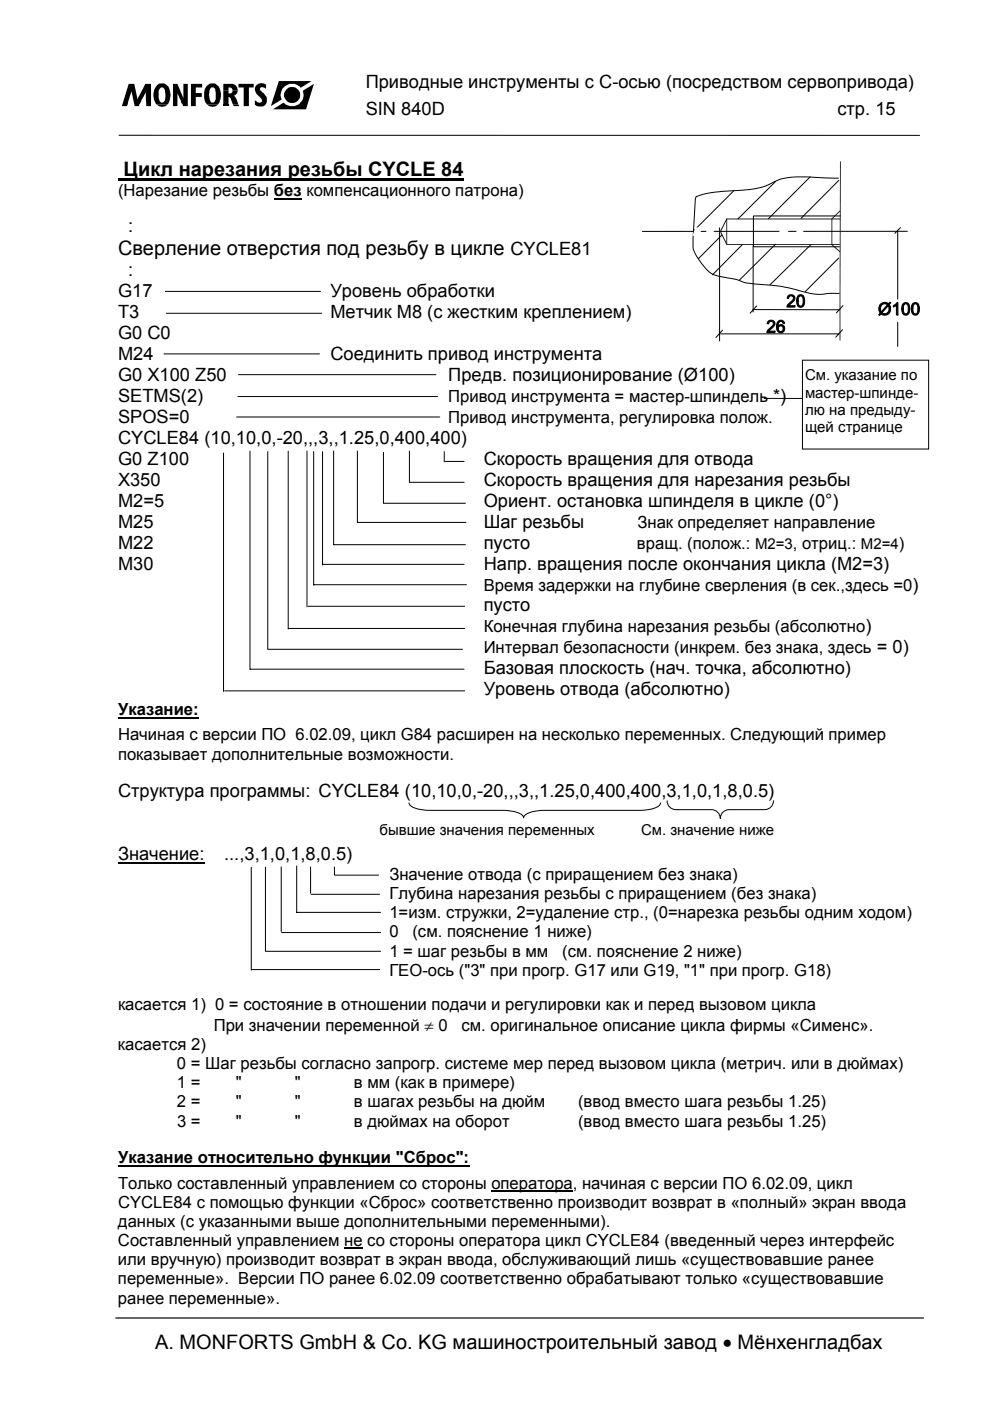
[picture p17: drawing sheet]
<svg xmlns="http://www.w3.org/2000/svg" width="210mm" height="297mm" viewBox="0 0 210 297" stroke-linecap="round" stroke-linejoin="round" font-family="sans-serif">
<defs><g id="words">
<g font-size="4.2">
<text x="26.2" y="37.3">Цикл нарезания резьбы CYCLE 84</text>
<text x="25" y="54">Сверление отверстия под резьбу в цикле CYCLE81</text>
<text x="32.9" y="286.1">A. MONFORTS GmbH &amp; Co. KG машиностроительный завод • Мёнхенгладбах</text>
</g>
<g font-size="3.9">
<text x="77.5" y="18.6">Приводные инструменты с C-осью (посредством сервопривода)</text>
<text x="77.5" y="24.5">SIN 840D</text>
<text x="177.5" y="24.5">стр. 15</text>
<text x="27.2" y="49.2">:</text>
<text x="27.2" y="58.5">:</text>
<text x="25" y="63">G17</text>
<text x="70" y="63">Уровень обработки</text>
<text x="25" y="67.4">T3</text>
<text x="25" y="71.9">G0 C0</text>
<text x="70" y="67.4">Метчик M8 (с жестким креплением)</text>
<text x="25" y="76.3">M24</text>
<text x="70" y="76.3">Соединить привод инструмента</text>
<text x="25" y="80.7">G0 X100 Z50</text>
<text x="95" y="80.8">Предв. позиционирование (Ø100)</text>
<text x="25" y="85.2">SETMS(2)</text>
<text x="25" y="89.6">SPOS=0</text>
<text x="25" y="94.1">CYCLE84 (10,10,0,-20,,,3,,1.25,0,400,400)</text>
<text x="25" y="98.5">G0 Z100</text>
<text x="102.6" y="98.5">Скорость вращения для отвода</text>
<text x="25" y="103">X350</text>
<text x="25" y="107.4">M2=5</text>
<text x="102.6" y="103">Скорость вращения для нарезания резьбы</text>
<text x="102.6" y="107.4">Ориент. остановка шпинделя в цикле (0°)</text>
<text x="25" y="111.9">M25</text>
<text x="102.6" y="111.9">Шаг резьбы</text>
<text x="25" y="116.3">M22</text>
<text x="102.6" y="116.3">пусто</text>
<text x="25" y="120.8">M30</text>
<text x="102.6" y="120.8">Напр. вращения после окончания цикла (M2=3)</text>
<text x="102.6" y="129.6">пусто</text>
<text x="102.6" y="143">Базовая плоскость (нач. точка, абсолютно)</text>
<text x="102.6" y="147.4">Уровень отвода (абсолютно)</text>
<text x="25" y="169.1">Структура программы: CYCLE84 (10,10,0,-20,,,3,,1.25,0,400,400,3,1,0,1,8,0.5)</text>
<text x="25" y="182.4">Значение:</text>
<text x="47.5" y="182.4">...,3,1,0,1,8,0.5)</text>
</g>
<g font-size="3.5">
<text x="25" y="41.6">(Нарезание резьбы без компенсационного патрона)</text>
<text x="95" y="85.2">Привод инструмента = мастер-шпиндель *)</text>
<text x="95" y="89.6">Привод инструмента, регулировка полож.</text>
<text x="135.1" y="111.9">Знак определяет направление</text>
<text x="135" y="116.3">вращ. (полож.: M2=3, отриц.: M2=4)</text>
<text x="102.6" y="125.2">Время задержки на глубине сверления (в сек.,здесь =0)</text>
<text x="102.6" y="134.1">Конечная глубина нарезания резьбы (абсолютно)</text>
<text x="102.6" y="138.5">Интервал безопасности (инкрем. без знака, здесь = 0)</text>
<text x="25" y="151.6">Указание:</text>
<text x="25" y="157">Начиная с версии ПО 6.02.09, цикл G84 расширен на несколько переменных. Следующий пример</text>
<text x="25" y="161">показывает дополнительные возможности.</text>
<text x="82.5" y="190.6">Глубина нарезания резьбы с приращением (без знака)</text>
<text x="82.5" y="186.6">Значение отвода (с приращением без знака)</text>
<text x="82.5" y="194.7">1=изм. стружки, 2=удаление стр., (0=нарезка резьбы одним ходом)</text>
<text x="82.5" y="198.8">0</text>
<text x="82.5" y="202.8">1 = шаг резьбы в мм</text>
<text x="87.4" y="198.8">(см. пояснение 1 ниже)</text>
<text x="119.2" y="202.8">(см. пояснение 2 ниже)</text>
<text x="82.5" y="206.9">ГЕО-ось (&quot;3&quot; при прогр. G17 или G19, &quot;1&quot; при прогр. G18)</text>
<text x="25" y="214.2">касается 1) 0 = состояние в отношении подачи и регулировки как и перед вызовом цикла</text>
<text x="45.3" y="218.5">При значении переменной ≠ 0</text>
<text x="97.8" y="218.5">см. оригинальное описание цикла фирмы «Сименс».</text>
<text x="25" y="222.6">касается 2)</text>
<text x="37.5" y="226.7">0 = Шаг резьбы согласно запрогр. системе мер перед вызовом цикла (метрич. или в дюймах)</text>
<text x="37.5" y="230.7">1 =</text>
<text x="50" y="230.7">&quot;</text>
<text x="62.5" y="230.7">&quot;</text>
<text x="75" y="230.7">в мм (как в примере)</text>
<text x="37.5" y="234.8">2 =</text>
<text x="37.5" y="238.8">3 =</text>
<text x="50" y="234.8">&quot;</text>
<text x="50" y="238.8">&quot;</text>
<text x="62.5" y="234.8">&quot;</text>
<text x="62.5" y="238.8">&quot;</text>
<text x="75" y="234.8">в шагах резьбы на дюйм</text>
<text x="75" y="238.8">в дюймах на оборот</text>
<text x="122.6" y="234.8">(ввод вместо шага резьбы 1.25)</text>
<text x="122.6" y="238.8">(ввод вместо шага резьбы 1.25)</text>
<text x="25" y="246.7">Указание относительно функции &quot;Сброс&quot;:</text>
<text x="25" y="252">Только составленный управлением со стороны оператора, начиная с версии ПО 6.02.09, цикл</text>
<text x="25" y="256.1">CYCLE84 с помощью функции «Сброс» соответственно производит возврат в «полный» экран ввода</text>
<text x="25" y="260.1">данных (с указанными выше дополнительными переменными).</text>
<text x="25" y="268.2">или вручную) производит возврат в экран ввода, обслуживающий лишь «существовавшие ранее</text>
<text x="25" y="264.2">Составленный управлением не со стороны оператора цикл CYCLE84 (введенный через интерфейс</text>
<text x="25" y="272.3">переменные». Версии ПО ранее 6.02.09 соответственно обрабатывают только «существовавшие</text>
<text x="25" y="276.4">ранее переменные».</text>
</g>
<g font-size="3.2">
<text x="170.7" y="80.7">См. указание по</text>
<text x="170.7" y="84.3">мастер-шпинде-</text>
<text x="170.7" y="88">лю на предыду-</text>
<text x="170.7" y="91.7">щей странице</text>
<text x="80.5" y="177">бывшие значения переменных</text>
<text x="135.9" y="177">См. значение ниже</text>
</g>
</g></defs>
<path d="M59.1 17.2h7l-8.7 5.3zM57.8 23.2l8.8-5.4-1.7 5.4z" fill="#000"/>
<circle cx="62" cy="20.1" r="2.4" fill="#fff"/>
<g fill="#000">
<path d="M27.3 17.8h1.2l.6 3.2 1.7-3.2h1.2v4.7h-1l-.1-3.1-1.5 3.1h-.8l-.7-3.1-1 3.1h-1.1z" fill-rule="evenodd"/>
<path d="M36.7 17.8h.9l1.3 3v-3h.9v4.7h-1l-1.3-2.9 .1 2.9h-.9z" fill-rule="evenodd"/>
<path d="M40.5 17.8h2.4v.7h-1.4v1.2h1.3v.9h-1.3v1.9h-1z" fill-rule="evenodd"/>
<path d="M47.3 17.8h2.1a1.34 1.34 0 0 1 1 1.4h-1.1l-.2-.5-.3-.2h-.3v.7h-1.2z" fill-rule="evenodd"/>
<path d="M50.6 17.8h3.2v.7h-1v4h-1.1v-4h-1.1z" fill-rule="evenodd"/>
<path d="M33.3 18l.6-.3h.9a2.66 2.66 0 0 1 1.4 2.5h-1.1l-.1-.9a.73 .73 0 0 0-.9-.8 1.46 1.46 0 0 0-.5 1.7h-1.1l.2-1.2z" fill-rule="evenodd"/>
<path d="M32.5 20.2h1.1l.1 .9a.73 .73 0 0 0 .9 .6l.4-.5 .1-1h1.1l-.2 1-.5 1h-2.3l-.6-1.1z" fill-rule="evenodd"/>
<path d="M33.2 22.2h2.3a1.54 1.54 0 0 1-2.3 0z" fill-rule="evenodd"/>
<path d="M44 18l.6-.3 1.1 .1a2.45 2.45 0 0 1 1.1 2.4h-1.1v-1.2l-.4-.5h-.5l-.2 .2-.2 .6-.1 .9h-1v-.6a2.08 2.08 0 0 1 .7-1.6z" fill-rule="evenodd"/>
<path d="M43.9 22.2h2.3a1.71 1.71 0 0 1-2.3 0z" fill-rule="evenodd"/>
<path d="M43.3 20.2h1l.3 1.3 .2 .2h.5a1.68 1.68 0 0 0 .4-1.5h1.1l-.2 1.5-.4 .5h-2.2a2.15 2.15 0 0 1-.7-2z" fill-rule="evenodd"/>
<path d="M47.3 19.2h1.2v.6l.6-.1 .2-.5h1.1l-.2 .6-.6 .5 .5 .5 .5 1.4h-1.2l-.4-1.3-.5-.3v1.6h-1.2z" fill-rule="evenodd"/>
<path d="M49.4 22.2h1.2l.1 .3h-1.1z" fill-rule="evenodd"/>
<path d="M54.6 20.2h1.6l.4 .5v1l-.7 .8-1.1 .1-.8-.4v-1l.2 .2a.88 .88 0 0 0 1.4 .1l-.3-.7z" fill-rule="evenodd"/>
<path d="M54.4 18l.1-.1a1.36 1.36 0 0 1 1.7 0h.2v.9l-.2-.2a.72 .72 0 0 0-1.1 .1l.2 .6 .9 .9h-1.6a1.45 1.45 0 0 1-.2-2.2z" fill-rule="evenodd"/>
<circle cx="62" cy="20.1" r="1.69"/>
</g>
<path d="M47.3 22.2h1.2v.3h-1.2z" fill="#000"/>
<path d="M24.6 279.4h171.2" fill="none" stroke="#000" stroke-width=".25"/>
<path d="M25.2 28.7h169.8M192.4 49l-56.2 .1" fill="none" stroke="#000" stroke-width=".21"/>
<g fill="#fff">
<path d="M195.2 40.1l.9 .1-.2 1.6-.8-.1z"/>
<path d="M193.4 40.2l.8 .1-.1 1.2h-.8z"/>
<path d="M179.6 39.9l.8 .2-.3 1.7-.8-.2z"/>
<path d="M178.2 40.1l.8 .1-.1 1.4-.8-.1z"/>
<path d="M181.2 56.6h.8l-.2 2.8-.8-.1z"/>
<path d="M179.2 56.2l.8 .1-.1 3.2h-.9z"/>
<path d="M166 56.2l.9 .1-.5 3.7-.8-.1z"/>
<path d="M163.6 56.5h.9l-.3 3.3-.8-.1z"/>
</g>
<g fill="#000">
<path d="M162.8 68.2a.83 .83 0 0 1 1.3-.2 .83 .83 0 0 1-.2 1.3l-.9 .9h1.3v.3h-1.7l.2-.6 .5-.3a.94 .94 0 0 0 .6-1.3 .51 .51 0 0 0-.6-.1 .51 .51 0 0 0-.3 .5l-.4-.1zM164.9 68.2l.3-.2a.77 .77 0 0 1 1.1 .5l-.3 .1a.51 .51 0 0 0-.6-.4 .51 .51 0 0 0-.4 .6v.4a.83 .83 0 0 1 1.4 .4 .83 .83 0 0 1-1.2 .9 1.7 1.7 0 0 1-.3-2.3zM165.2 69.3a.57 .57 0 0 0-.1 .8 .57 .57 0 0 0 .8 .1 .57 .57 0 0 0 .1-.8 .49 .49 0 0 0-.8-.1z" fill-rule="evenodd"/>
<path d="M167.1 62.7a.82 .82 0 0 1 1.2 0 .82 .82 0 0 1 0 1.1l-1 1h1.3v.3h-1.8l.2-.5 .4-.3a1.3 1.3 0 0 0 .8-1.3 .52 .52 0 0 0-.6-.3 .52 .52 0 0 0-.4 .6l-.3-.1zM169.3 62.6a.89 .89 0 0 1 1 .1 .89 .89 0 0 1 .3 .9v.4a.89 .89 0 0 1-.9 1.2 .89 .89 0 0 1-.8-1.2l.1-.9zM169.5 62.9a1.69 1.69 0 0 0 .2 2 .68 .68 0 0 0 .6-.9l-.1-.7a.47 .47 0 0 0-.2-.5 .47 .47 0 0 0-.5 .1z" fill-rule="evenodd"/>
<path d="M186.7 64.5a1.32 1.32 0 0 1 1.7-.1l.3-.3 .2 .1-.3 .4a1.32 1.32 0 0 1 0 1.8 1.32 1.32 0 0 1-1.8 .1l-.3 .4-.2-.2 .3-.3-.2-.6-.1-.5zM186.9 64.7l-.2 .6 .1 .8 1.4-1.5-.6-.2zM188.3 64.8l-1.3 1.5a1.02 1.02 0 0 0 1.3-.1 1.02 1.02 0 0 0 0-1.4zM189.4 64.8l.8-.6h.2v2.6h-.3v-2.1l-.7 .4zM191.5 64.4a.83 .83 0 0 1 .9-.2 .83 .83 0 0 1 .5 .9v.6a.85 .85 0 0 1-.5 1 .85 .85 0 0 1-1.1-.4l-.1-1.1zM191.8 64.5a1.54 1.54 0 0 0 .1 2 .65 .65 0 0 0 .7-.9v-.4a.55 .55 0 0 0-.2-.6 .55 .55 0 0 0-.6-.1zM193.5 64.4a.84 .84 0 0 1 1-.2 .84 .84 0 0 1 .4 .9v.6a.89 .89 0 0 1-.8 1.1 .89 .89 0 0 1-.9-1.1l.1-.7zM193.8 64.5a2.01 2.01 0 0 0 .1 2 .65 .65 0 0 0 .7-.9v-.4a.55 .55 0 0 0-.2-.6 .55 .55 0 0 0-.6-.1z" fill-rule="evenodd"/>
</g>
<g fill="none" stroke="#000" stroke-width=".21">
<path d="M164.4 38.5l-7.9 7.9M171.8 37.5l-8.9 8.9M177.8 37.8l-3.7-.1a25.5 25.5 0 0 0-8.1 .1l-.5 .2a18.9 18.9 0 0 1-6.7 2.2l-1.3 .1a40.2 40.2 0 0 0-9.1 1.1l-.8 .3-.2 .5-.5 8.4a4.8 4.8 0 0 0 .9 3.9l.7 1a6.1 6.1 0 0 0 5.3 3.3l2.8 .6a7.9 7.9 0 0 0 3.5 .8l2.3 .2a39.8 39.8 0 0 1 9.4 1.8 11.8 11.8 0 0 0 4.4 0h1.7M177.8 38.2l-8 8.1M153.1 49.8l-5 5M155.6 40.5l-8.6 8.5M157.4 51.8l-6.3 6.5M164.4 51.8l-7.7 7.6M171.9 51.9l-8.6 8.5M177.8 54.7l-7.1 7.1M162.8 68.2a.85 .85 0 0 1 1.4-.1 .85 .85 0 0 1-.4 1.3l-.8 .8h1.3v.3h-1.7l.2-.6 .5-.3a.94 .94 0 0 0 .6-1.3 .51 .51 0 0 0-.6-.1 .51 .51 0 0 0-.3 .5l-.4-.1zM164.9 68.2l.3-.2a.77 .77 0 0 1 1.1 .5l-.3 .1a.51 .51 0 0 0-.6-.4 .51 .51 0 0 0-.4 .6v.4a.83 .83 0 0 1 1.4 .4 .83 .83 0 0 1-1.2 .9 1.7 1.7 0 0 1-.3-2.3z"/>
<path d="M165.2 69.3a.57 .57 0 0 1 .9 .3 .57 .57 0 0 1-.7 .7l-.4-.6zM167.1 62.7a.84 .84 0 0 1 1.3 .1 .84 .84 0 0 1-.3 1.2l-.8 .8h1.3v.3h-1.8l.2-.5 .5-.4a1.03 1.03 0 0 0 .7-1.3 .52 .52 0 0 0-.6-.2 .52 .52 0 0 0-.4 .6l-.3-.1zM169.3 62.6a.89 .89 0 0 1 1 .1 .89 .89 0 0 1 .3 .9v.4a.89 .89 0 0 1-.9 1.2 .89 .89 0 0 1-.8-1.2l.1-.9zM169.5 62.9l.1-.1a.62 .62 0 0 1 .7 .7v.6a.56 .56 0 0 1-.6 .8 .56 .56 0 0 1-.5-.8l.1-.9zM186.7 64.5l.1-.1a1.23 1.23 0 0 1 1.6 0l.3-.3 .2 .1-.3 .4a1.32 1.32 0 0 1 0 1.8 1.32 1.32 0 0 1-1.8 .1l-.3 .4-.2-.2 .3-.3-.2-.5-.1-.6zM186.9 64.7l.7-.3 .6 .2-1.4 1.5-.1-.8zM188.3 64.8a1.01 1.01 0 0 1 0 1.3 1.01 1.01 0 0 1-1.3 .2zM189.4 64.8l.8-.6h.2v2.6h-.3v-2.1l-.7 .4zM191.5 64.4a.87 .87 0 0 1 1-.1 .87 .87 0 0 1 .4 1v.4a.89 .89 0 0 1-.9 1.1 .89 .89 0 0 1-.8-1.1v-.7zM191.8 64.5a.55 .55 0 0 1 .6 .1 .55 .55 0 0 1 .2 .6v.6a.56 .56 0 0 1-.6 .7 .56 .56 0 0 1-.5-.7v-.8zM193.5 64.4a.84 .84 0 0 1 1-.2 .84 .84 0 0 1 .4 .9v.6a.85 .85 0 0 1-.6 1.1 .85 .85 0 0 1-1-.7l-.1-.9zM193.8 64.5a.55 .55 0 0 1 .6 .1 .55 .55 0 0 1 .2 .6v.6a.56 .56 0 0 1-.5 .7 .56 .56 0 0 1-.6-.7z"/>
</g>
<path d="M154 46.4l.2 .1-1.4 2.6h-.1zM154 46.4h.2l-.1 5.5zM152.7 49.1l.1-.1 1.4 2.8-.2 .1zM154 46.3h24.2v.2h-24.1l.1-.1zM154.1 51.8h24v.1h-24zM178 64.5h.2v7.7h-.2z" fill="#000"/>
<path d="M178.1 34.2v30.3" fill="none" stroke="#000" stroke-width=".25"/>
<g fill="#fff">
<path d="M169.1 48.3l1.3 .5-.6 1.5-1.2-.5z"/>
<path d="M166.3 47.9l1.1 .9-1.4 1.5-1-.9z"/>
<path d="M150.5 47.9l1.1 .8-1.3 1.9-1.1-.7z"/>
<path d="M147.4 48.1l1.4 .4-.6 1.9-1.3-.4z"/>
</g>
<g fill="none" stroke="#000" stroke-width=".21">
<path d="M152.6 48.3v24M159.7 52.1v14M178.2 45.8h-18.5v6.5h18.3M190.3 49v14.4M190.9 48.3l-1.2 1.2M34.8 75h32.9M35.1 61.8h32.9M35.3 66.4h32.9M50.6 79.4h41.8M152.8 70.8h25M153.2 70l-1.4 1.6M159.7 65.6l18.4 .1"/>
<path d="M160.4 64.9l-1.4 1.5M178.6 69.9l-1.4 1.6M178.7 64.8l-1.4 1.5M190.3 68.3v5.2M47.4 96v50.6M50.2 88.4h43M50.4 84.1h42.4M53 95.6v46.3h45.4M56.8 95.7v41.8M61.1 95.7v37.7M65.1 95.6v33.1M66.5 95.7v28.4"/>
<path d="M68.4 95.8v24M70.7 95.6v19.9M75.8 95.6v15.1M81.3 95.9v10.7M86.8 95.6v6.7M94.2 95.8v2.1M94.4 97.8h4M68.4 119.7h30M70.7 115.5h28M75.8 110.8h23M81.3 106.7h17.4M86.9 102.3h11.5"/>
<path d="M56.8 137.7h41.3M61.1 133.2h37.4M65.3 128.5h33.2M66.6 124h32.3M47.6 146.5h50.9M86.7 170.2a1.6 1.6 0 0 0 1.3 1.1l1.4 .4 1.8 .1h15.4l1.7 .1a4.2 4.2 0 0 1 2.6 1.2l.1 .3a1.59 1.59 0 0 1 1.3-1.1l1.4-.4 1.8-.1h20.1l1.7-.1a4.2 4.2 0 0 0 2.7-1.2l.1-.3M141.4 169.8a1.87 1.87 0 0 0 1.9 1.9h7.5a1.87 1.87 0 0 1 1.9 1.8 1.87 1.87 0 0 1 1.9-1.8h7.5a1.87 1.87 0 0 0 1.9-1.9M53.3 183.9v21.8M56.3 183.9v17.8M59.6 183.8v13.7M59.7 197.7h21M62.9 183.6v9.8h17.8"/>
<path d="M65.8 183.8v5.6M66 189.6h14.5M70.9 183.8v1.6M71 185.5h9.3M53.3 205.6h27.2M56.4 201.7h24.3"/>
</g>
<path d="M176.3 46.4h.2v5.5h-.2zM176.3 46.4l1.8-1.8 .1 .1-1.8 1.8zM176.3 51.9l.1-.1 1.8 1.5-.2 .2z" fill="#000"/>
<path d="M25 38h73.3" fill="none" stroke="#000" stroke-width=".44"/>
<path d="M58.1 42.2h5.9M25 152.2h17.2M25 247.2h74.5" fill="none" stroke="#000" stroke-width=".38"/>
<path d="M25 183h18.4" fill="none" stroke="#000" stroke-width=".28"/>
<path d="M104.2 252.5h17.3M73 264.7h3.9" fill="none" stroke="#000" stroke-width=".25"/>
<path d="M170.1 76.4h26.8v18.8h-26.8z" fill-rule="evenodd" fill="#fff" stroke="#000" stroke-width=".21"/>
<path d="M162 84.5h8.2" fill="none" stroke="#000" stroke-width=".21"/>
<use href="#words"/>
</svg>
